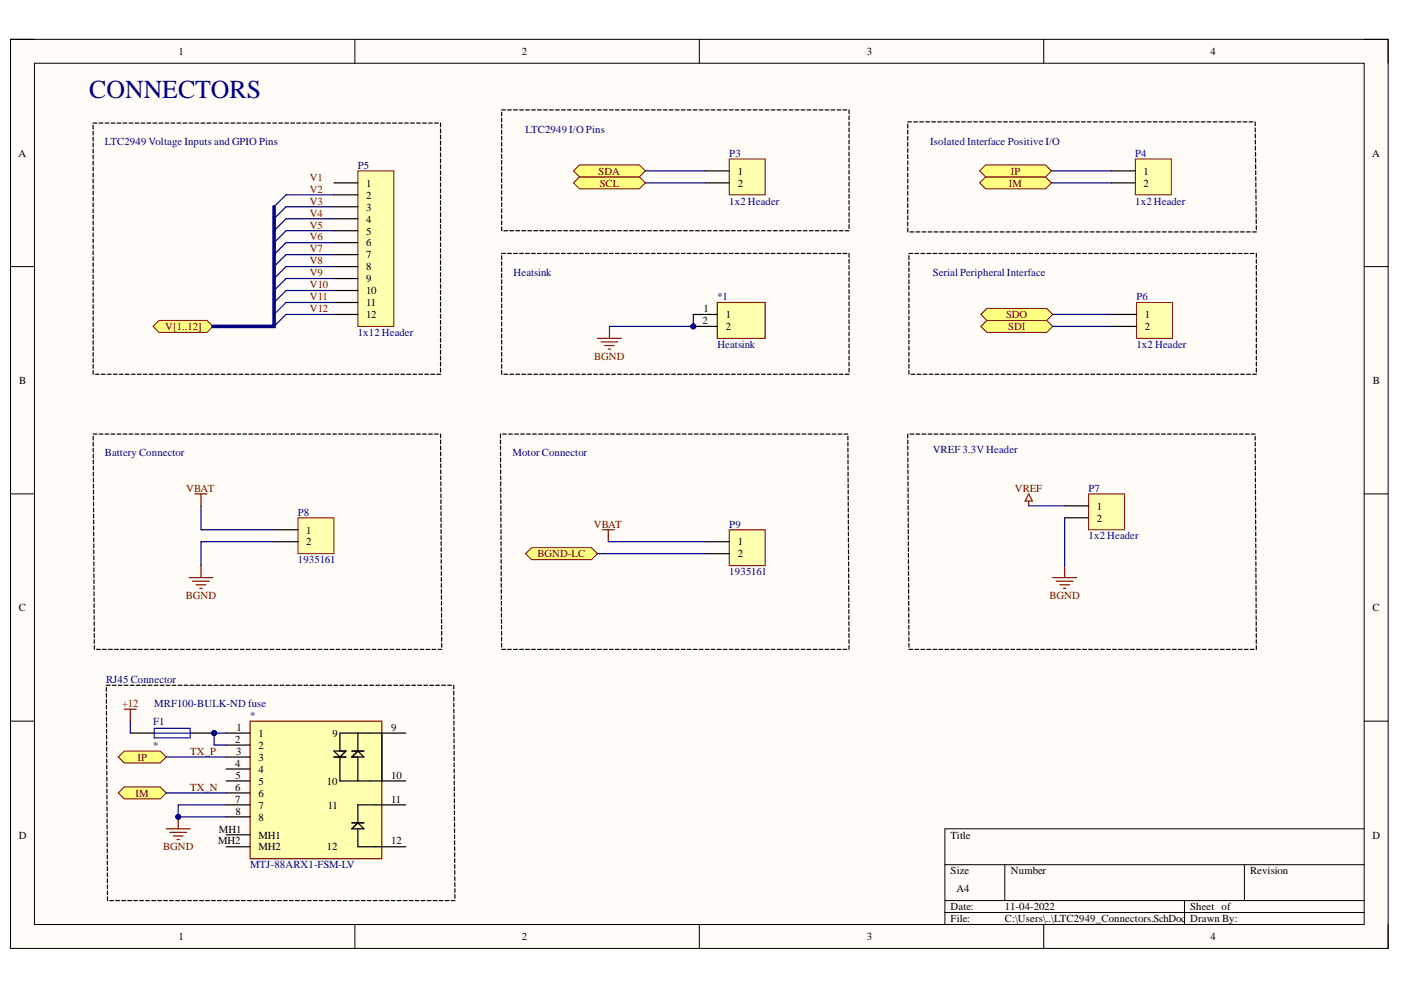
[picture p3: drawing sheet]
<svg xmlns="http://www.w3.org/2000/svg" width="297mm" height="210mm" viewBox="0 0 297 210" stroke-linecap="round" stroke-linejoin="round" font-family="sans-serif">
<defs><g id="words">
<text font-size="5.5" fill="#000080" x="18.9" y="20.8">CONNECTORS</text>
<g font-size="2.3">
<text x="37.9" y="11.6">1</text>
<text x="110.7" y="11.6">2</text>
<text x="183.8" y="11.6">3</text>
<text x="256.7" y="11.6">4</text>
<text x="3.9" y="33.3">A</text>
<text x="290.9" y="33.3">A</text>
<text x="77.6" y="39.6">1</text>
<text x="156.4" y="37.1">1</text>
<text x="156.4" y="39.6">2</text>
<text x="242.5" y="37.1">1</text>
<text x="242.5" y="39.6">2</text>
<text x="77.6" y="42.1">2</text>
<text x="77.6" y="44.7">3</text>
<text x="77.6" y="47.2">4</text>
<text x="77.6" y="49.7">5</text>
<text x="77.6" y="52.3">6</text>
<text x="77.6" y="54.8">7</text>
<text x="77.6" y="57.3">8</text>
<text x="77.6" y="59.9">9</text>
<text x="77.6" y="62.4">10</text>
<text x="77.6" y="64.9">11</text>
<text x="77.6" y="67.4">12</text>
<text x="149" y="68.7">2</text>
<text x="149.1" y="66.2">1</text>
<text x="153.9" y="67.4">1</text>
<text x="153.9" y="70">2</text>
<text x="242.7" y="67.4">1</text>
<text x="242.7" y="70">2</text>
<text x="4.1" y="81.4">B</text>
<text x="291.1" y="81.4">B</text>
<text x="64.9" y="113.1">1</text>
<text x="232.6" y="108.1">1</text>
<text x="232.6" y="110.6">2</text>
<text x="64.9" y="115.7">2</text>
<text x="156.4" y="115.7">1</text>
<text x="156.4" y="118.2">2</text>
<text x="4" y="129.6">C</text>
<text x="291" y="129.6">C</text>
<text x="50.1" y="155">1</text>
<text x="82.9" y="155">9</text>
<text x="49.9" y="157.5">2</text>
<text x="50" y="160.1">3</text>
<text x="54.8" y="156.3">1</text>
<text x="54.8" y="158.8">2</text>
<text x="54.8" y="161.3">3</text>
<text x="70.5" y="156.3">9</text>
<text x="49.9" y="162.6">4</text>
<text x="49.9" y="167.7">6</text>
<text x="50" y="165.1">5</text>
<text x="54.8" y="163.9">4</text>
<text x="54.8" y="166.4">5</text>
<text x="69.3" y="166.4">10</text>
<text x="82.9" y="165.1">10</text>
<text x="49.9" y="170.2">7</text>
<text x="50" y="172.7">8</text>
<text x="54.8" y="168.9">6</text>
<text x="54.8" y="171.5">7</text>
<text x="54.8" y="174">8</text>
<text x="69.5" y="171.5">11</text>
<text x="82.9" y="170.2">11</text>
<text x="4" y="177.8">D</text>
<text x="46.2" y="179.1">MH2</text>
<text x="46.4" y="176.5">MH1</text>
<text x="54.8" y="177.8">MH1</text>
<text x="82.9" y="179.1">12</text>
<text x="201.5" y="177.8">Title</text>
<text x="291" y="177.8">D</text>
<text x="54.8" y="180.3">MH2</text>
<text x="69.3" y="180.3">12</text>
<text x="201.5" y="185.4">Size</text>
<text x="214.3" y="185.4">Number</text>
<text x="265" y="185.4">Revision</text>
<text x="202.8" y="189.2">A4</text>
<text x="201.5" y="193">Date:</text>
<text x="201.5" y="195.5">File:</text>
<text x="213" y="193">11-04-2022</text>
<text x="213" y="195.5">C:\Users\..\LTC2949_Connectors.SchDoc</text>
<text x="252.4" y="193">Sheet of</text>
<text x="252.4" y="195.5">Drawn By:</text>
<text x="37.9" y="199.3">1</text>
<text x="110.7" y="199.3">2</text>
<text x="183.8" y="199.3">3</text>
<text x="256.7" y="199.3">4</text>
</g>
<g font-size="2.3" fill="#000080">
<text x="111.4" y="28.1">LTC2949 I/O Pins</text>
<text x="22.2" y="30.7">LTC2949 Voltage Inputs and GPIO Pins</text>
<text x="75.8" y="35.8">P5</text>
<text x="154.6" y="33.3">P3</text>
<text x="197.2" y="30.7">Isolated Interface Positive I/O</text>
<text x="240.7" y="33.3">P4</text>
<text x="154.6" y="43.4">1x2 Header</text>
<text x="240.7" y="43.4">1x2 Header</text>
<text x="108.9" y="58.6">Heatsink</text>
<text x="197.7" y="58.6">Serial Peripheral Interface</text>
<text x="152.1" y="63.6">*1</text>
<text x="240.9" y="63.6">P6</text>
<text x="75.8" y="71.2">1x12 Header</text>
<text x="152.1" y="73.8">Heatsink</text>
<text x="240.9" y="73.8">1x2 Header</text>
<text x="22.2" y="96.7">Battery Connector</text>
<text x="108.6" y="96.7">Motor Connector</text>
<text x="197.7" y="96.2">VREF 3.3V Header</text>
<text x="230.8" y="104.3">P7</text>
<text x="63.2" y="109.3">P8</text>
<text x="154.6" y="111.9">P9</text>
<text x="63.2" y="119.5">1935161</text>
<text x="230.8" y="114.4">1x2 Header</text>
<text x="154.6" y="122">1935161</text>
<text x="22.5" y="144.8">RJ45 Connector</text>
<text x="32.7" y="149.9">MRF100-BULK-ND fuse</text>
<text x="32.5" y="153.7">F1</text>
<text x="53" y="152.5">*</text>
<text x="32.5" y="158.8">*</text>
<text x="53" y="184.1">MTJ-88ARX1-FSM-LV</text>
</g>
<g font-size="2.3" fill="#800000">
<text x="65.7" y="38.3">V1</text>
<text x="65.7" y="40.9">V2</text>
<text x="126.9" y="37.1">SDA</text>
<text x="127.2" y="39.6">SCL</text>
<text x="213.9" y="39.6">IM</text>
<text x="214.3" y="37.1">IP</text>
<text x="65.7" y="43.4">V3</text>
<text x="65.7" y="45.9">V4</text>
<text x="65.7" y="48.5">V5</text>
<text x="65.7" y="51">V6</text>
<text x="65.7" y="53.5">V7</text>
<text x="65.7" y="56.1">V8</text>
<text x="65.7" y="58.6">V9</text>
<text x="65.7" y="61.1">V10</text>
<text x="65.7" y="63.6">V11</text>
<text x="35" y="70">V[1..12]</text>
<text x="65.7" y="66.2">V12</text>
<text x="213.3" y="67.4">SDO</text>
<text x="213.7" y="70">SDI</text>
<text x="126" y="76.3">BGND</text>
<text x="39.5" y="104.3">VBAT</text>
<text x="215.2" y="104.3">VREF</text>
<text x="125.9" y="111.9">VBAT</text>
<text x="114" y="118.2">BGND-LC</text>
<text x="39.4" y="127">BGND</text>
<text x="222.5" y="127">BGND</text>
<text x="25.9" y="149.9">+12</text>
<text x="29.2" y="161.3">IP</text>
<text x="40.3" y="160.1">TX_P</text>
<text x="40.3" y="167.7">TX_N</text>
<text x="28.7" y="168.9">IM</text>
<text x="34.6" y="180.3">BGND</text>
</g>
</g></defs>
<path d="M2.2 8.3h292.1v192.8h-292.1z" fill-rule="evenodd" fill="#fffcf8"/>
<path d="M2.2 8.3h292.1v192.8h-292.1z" fill="none" stroke="#000" stroke-width=".21"/>
<path d="M7.3 13.4h281.9v182.6h-281.9z" fill-rule="evenodd" fill="#fffcf8"/>
<g fill="none" stroke="#000" stroke-width=".21">
<path d="M2.2 8.3h5.1M7.3 13.4h281.9v182.6h-281.9zM75.2 8.3v5.1M148.3 8.3v5.1M221.3 8.3v5.1M289.2 8.3h5.1v5.1M2.2 56.5h5.1M289.2 56.5h5.1M2.2 104.7h5.1M289.2 104.7h5.1M2.2 152.9h5.1M289.2 152.9h5.1"/>
<path d="M289.2 175.7h-88.9v20.3M75.2 196v5.1M148.3 196v5.1M200.3 183.3h88.9M200.3 190.9h88.9M200.3 193.5h88.9M213 183.3v7.6M221.3 196v5.1M251.1 190.9v5.1M263.8 183.3v7.6M294.3 196v5.1"/>
</g>
<g fill="none" stroke="#000" stroke-width=".25">
<path d="M19.7 26.1h.8M19.7 26.6v.8M19.7 27.8v.8M19.7 29.1v.8M19.7 30.4v.8M19.7 31.6v.8M19.7 32.9v.8M19.7 34.2v.8M19.7 35.4v.8M19.7 36.7v.8M19.7 38v.8M19.7 39.2v.8"/>
<path d="M21 26.1h.8M22.3 26.1h.8M23.6 26.1h.8M24.8 26.1h.8M26.1 26.1h.8M27.4 26.1h.8M28.6 26.1h.8M29.9 26.1h.8M31.2 26.1h.8M32.4 26.1h.8M33.7 26.1h.8M35 26.1h.8"/>
<path d="M36.3 26.1h.8M37.5 26.1h.8M38.8 26.1h.8M40.1 26.1h.8M41.3 26.1h.8M42.6 26.1h.8M43.9 26.1h.8M45.1 26.1h.8M46.4 26.1h.8M47.7 26.1h.8M49 26.1h.7M50.2 26.1h.8"/>
<path d="M51.5 26.1h.8M52.8 26.1h.8M54 26.1h.8M55.3 26.1h.8M56.6 26.1h.8M57.8 26.1h.8M59.1 26.1h.8M60.4 26.1h.8M61.7 26.1h.8M62.9 26.1h.8M64.2 26.1h.8M65.5 26.1h.8"/>
<path d="M66.7 26.1h.8M68 26.1h.8M69.3 26.1h.8M70.5 26.1h.8M71.8 26.1h.8M73.1 26.1h.8M74.4 26.1h.7M75.6 26.1h.8M76.9 26.1h.8M78.2 26.1h.8M79.4 26.1h.8M80.7 26.1h.8"/>
<path d="M82 26.1h.8M83.2 26.1h.8M84.5 26.1h.8M85.8 26.1h.8M87.1 26.1h.8M88.3 26.1h.8M89.6 26.1h.8M90.9 26.1h.8M92.1 26.1h.8M93.4 26.1v.8M93.4 27.4v.8M93.4 28.6v.8"/>
<path d="M93.4 29.9v.8M93.4 31.2v.8M93.4 32.4v.8M93.4 33.7v.8M93.4 35v.8M93.4 36.2v.8M93.4 37.5v.8M93.4 38.8v.8M19.7 40.5v.8M19.7 41.8v.8M19.7 43.1v.7M19.7 44.3v.8"/>
<path d="M19.7 45.6v.8M19.7 46.9v.7M19.7 48.1v.8M19.7 49.4v.8M19.7 50.7v.8M19.7 51.9v.8M19.7 53.2v.8M19.7 54.5v.8M19.7 55.7v.8M19.7 57v.8M19.7 58.3v.8M19.7 59.5v.8"/>
<path d="M93.4 40v.8M93.4 41.3v.8M93.4 42.6v.8M93.4 43.8v.8M93.4 45.1v.8M93.4 46.4v.8M93.4 47.6v.8M93.4 48.9v.8M93.4 50.2v.8M93.4 51.5v.7M93.4 52.7v.8M93.4 54v.8"/>
<path d="M93.4 55.3v.8M93.4 56.5v.8M93.4 57.8v.8M93.4 59.1v.8M19.7 60.8v.8M19.7 62.1v.8M19.7 63.3v.8M19.7 64.6v.8M19.7 65.9v.8M19.7 67.1v.8M19.7 68.4v.8M19.7 69.7v.8"/>
<path d="M19.7 71v.7M19.7 72.2v.8M19.7 73.5v.8M19.7 74.8v.7M19.7 76v.8M19.7 77.3v.8M19.7 78.6v.8M20.2 79.4h.8M21.5 79.4h.8M22.8 79.4h.8M24 79.4h.8M25.3 79.4h.8"/>
<path d="M26.6 79.4h.8M27.8 79.4h.8M29.1 79.4h.8M30.4 79.4h.8M31.7 79.4h.7M32.9 79.4h.8M34.2 79.4h.8M35.5 79.4h.8M36.7 79.4h.8M38 79.4h.8M39.3 79.4h.8M40.5 79.4h.8"/>
<path d="M41.8 79.4h.8M43.1 79.4h.8M44.4 79.4h.7M45.6 79.4h.8M46.9 79.4h.8M48.2 79.4h.8M49.4 79.4h.8M50.7 79.4h.8M52 79.4h.8M53.2 79.4h.8M54.5 79.4h.8M55.8 79.4h.8"/>
<path d="M57.1 79.4h.7M58.3 79.4h.8M59.6 79.4h.8M60.9 79.4h.8M62.1 79.4h.8M63.4 79.4h.8M64.7 79.4h.8M65.9 79.4h.8M67.2 79.4h.8M68.5 79.4h.8M69.8 79.4h.7M71 79.4h.8"/>
<path d="M72.3 79.4h.8M73.6 79.4h.8M74.8 79.4h.8M76.1 79.4h.8M77.4 79.4h.8M78.6 79.4h.8M79.9 79.4h.8M81.2 79.4h.8M82.4 79.4h.8M83.7 79.4h.8M85 79.4h.8M86.3 79.4h.8"/>
<path d="M87.5 79.4h.8M88.8 79.4h.8M90.1 79.4h.8M91.3 79.4h.8M92.6 79.4h.8M93.4 60.3v.8M93.4 61.6v.8M93.4 62.9v.8M93.4 64.1v.8M93.4 65.4v.8M93.4 66.7v.8M93.4 67.9v.8"/>
<path d="M93.4 69.2v.8M93.4 70.5v.8M93.4 71.7v.8M93.4 73v.8M93.4 74.3v.8M93.4 75.5v.8M93.4 76.8v.8M93.4 78.1v.8"/>
</g>
<path d="M32.4 69.2l1.3-1.3h10.2l1.2 1.3-1.2 1.3h-10.2z" fill-rule="evenodd" fill="#ffff80"/>
<path d="M32.4 69.2l1.3-1.3h10.2l1.2 1.3-1.2 1.3h-10.2z" fill="none" stroke="#800000" stroke-width=".21"/>
<g fill="none" stroke="#000" stroke-width=".25">
<path d="M19.7 92h.8M19.8 92.5v.8M19.8 93.8v.8M19.8 95v.8M19.8 96.3v.8M19.8 97.6v.8M19.8 98.8v.8M21 92h.8M22.3 92h.8M23.6 92h.8M24.8 92h.8M26.1 92h.8"/>
<path d="M27.4 92h.8M28.6 92h.8M29.9 92h.8M31.2 92h.8M32.4 92h.8M33.7 92h.8M35 92h.8M36.3 92h.8M37.5 92h.8M38.8 92h.8M40.1 92h.8M41.3 92h.8"/>
<path d="M42.6 92h.8M43.9 92h.8M45.1 92h.8M46.4 92h.8M47.7 92h.8M49 92h.7M50.2 92h.8M51.5 92h.8M52.8 92h.8M54 92h.8M55.3 92h.8M56.6 92h.8"/>
<path d="M57.8 92h.8M59.1 92h.8M60.4 92h.8M61.7 92h.8M62.9 92h.8M64.2 92h.8M65.5 92h.8M66.7 92h.8M68 92h.8M69.3 92h.8M70.5 92h.8M71.8 92h.8"/>
<path d="M73.1 92h.8M74.4 92h.7M75.6 92h.8M76.9 92h.8M78.2 92h.8M79.4 92h.8M80.7 92h.8M82 92h.8M83.2 92h.8M84.5 92h.8M85.8 92h.8M87.1 92h.8"/>
<path d="M88.3 92h.8M89.6 92h.8M90.9 92h.8M92.1 92h.8M93.4 92v.8M93.4 93.3v.8M93.4 94.6v.8M93.4 95.8v.8M93.4 97.1v.8M93.4 98.4v.8M93.4 99.6l.1 .8M106.1 92v.8"/>
<path d="M106.1 93.3v.8M106.1 94.6v.8M106.1 95.8v.8M106.1 97.1v.8M106.1 98.4v.8M106.1 99.6v.8M106.6 92h.8M107.8 92h.8M109.1 92h.8M110.4 92h.8M111.7 92h.8M112.9 92h.8"/>
<path d="M114.2 92h.8M115.5 92h.8M116.7 92h.8M118 92h.8M119.3 92h.8M120.5 92h.8M121.8 92h.8M123.1 92h.8M124.4 92h.8M125.6 92h.8M126.9 92h.8M128.2 92h.8"/>
<path d="M129.4 92h.8M130.7 92h.8M132 92h.8M133.2 92h.8M134.5 92h.8M135.8 92h.8M137.1 92h.8M138.3 92h.8M139.6 92h.8M140.9 92h.8M142.1 92h.8M143.4 92h.8"/>
<path d="M144.7 92h.8M145.9 92h.8M147.2 92h.8M148.5 92h.8M149.8 92h.7M151 92h.8M152.3 92h.8M153.6 92h.8M154.8 92h.8M156.1 92h.8M157.4 92h.8M158.6 92h.8"/>
<path d="M159.9 92h.8M161.2 92h.8M162.5 92h.8M163.7 92h.8M165 92h.8M166.3 92h.8M167.5 92h.8M168.8 92h.8M170.1 92h.8M171.3 92h.8M172.6 92h.8M173.9 92h.8"/>
<path d="M175.2 92h.8M176.4 92h.8M177.7 92h.8M179 92h.8M179.8 92.5v.8M179.8 93.8v.8M179.8 95v.8M179.8 97.6v.8M179.8 96.3v.8M179.8 98.9v.7M19.8 100.1v.8M19.8 101.4v.8"/>
<path d="M19.8 102.7v.7M19.8 103.9v.8M19.8 105.2v.8M19.8 106.5v.7M19.8 107.7v.8M19.8 109v.8M19.9 110.3v.8M19.9 111.5v.8M19.9 112.8v.8M19.9 114.1v.8M19.9 115.3v.8M19.9 116.6v.8"/>
<path d="M19.9 117.9v.8M19.9 119.1v.8M93.5 100.9v.8M93.5 102.2v.8M93.5 103.4v.8M93.5 104.7v.8M93.5 106v.8M93.5 107.2v.8M93.5 108.5v.8M93.5 109.8v.8M93.5 111.1v.7M93.5 112.3v.8"/>
<path d="M93.5 113.6v.8M93.5 114.9v.8M93.5 116.1v.8M93.5 117.4l.1 .8M93.6 118.7v.8M93.6 119.9v.8M106.2 100.9v.8M106.2 102.2v.8M106.2 103.4v.8M106.2 104.7v.8M106.2 106v.8M106.2 107.2v.8"/>
<path d="M106.2 108.5v.8M106.2 109.8v.8M106.2 111.1v.7M106.2 112.3v.8M106.2 113.6v.8M106.2 114.9v.8M106.2 116.1v.8M106.2 117.4v.8M106.3 118.7v.8M106.3 119.9v.8M179.8 101.4v.8M179.8 100.1v.8"/>
<path d="M179.8 102.7v.7M179.8 103.9v.8M179.8 105.2v.8M179.8 106.5v.8M179.9 109v.8M179.9 107.7v.8M179.9 110.3v.8M179.9 111.5v.8M179.9 112.8v.8M179.9 114.1v.8M179.9 115.3v.8M179.9 116.6v.8"/>
<path d="M179.9 117.9v.8M179.9 119.1v.8M19.9 120.4v.8M19.9 121.7v.8M19.9 122.9v.8M19.9 124.2v.8M19.9 125.5v.8M19.9 126.7v.8M19.9 128l.1 .8M20 129.3v.8M20 130.6v.7M20 131.8v.8"/>
<path d="M20 133.1v.8M20 134.4v.7M20 135.6v.8M20 136.9v.8M20.5 137.7h.8M21.7 137.7h.8M23 137.7h.8M24.3 137.7h.8M25.6 137.7h.8M26.8 137.7h.8M28.1 137.7h.8M29.4 137.7h.8"/>
<path d="M30.6 137.7h.8M31.9 137.7h.8M33.2 137.7h.8M34.4 137.7h.8M35.7 137.7h.8M37 137.7h.8M38.3 137.7h.8M39.5 137.7h.8M40.8 137.7h.8M42.1 137.7h.8M43.3 137.7h.8M44.6 137.7h.8"/>
<path d="M45.9 137.7h.8M47.1 137.7h.8M48.4 137.7h.8M49.7 137.7h.8M51 137.7h.8M52.2 137.7h.8M53.5 137.7h.8M54.8 137.7h.8M56 137.7h.8M57.3 137.7h.8M58.6 137.7h.8M59.8 137.7h.8"/>
<path d="M61.1 137.7h.8M62.4 137.7h.8M63.7 137.7h.7M64.9 137.7h.8M66.2 137.7h.8M67.5 137.7h.8M68.7 137.7h.8M70 137.7h.8M71.3 137.7h.8M72.5 137.7h.8M73.8 137.7h.8M75.1 137.7h.8"/>
<path d="M76.4 137.7h.8M77.6 137.7h.8M78.9 137.7h.8M80.2 137.7h.8M81.4 137.7h.8M82.7 137.7h.8M84 137.7h.8M85.2 137.7h.8M86.5 137.7h.8M87.8 137.7h.8M89.1 137.7h.7M90.3 137.7h.8"/>
<path d="M91.6 137.7h.8M92.9 137.7h.8M93.6 121.2v.8M93.6 122.5v.8M93.6 123.7v.8M93.6 125v.8M93.6 126.3v.8M93.6 127.5v.8M93.6 128.8v.8M93.6 130.1v.8M93.6 131.3v.8M93.6 132.6v.8"/>
<path d="M93.6 133.9v.8M93.6 135.1v.8M93.7 136.4v.8M106.3 121.2v.8M106.3 122.5v.8M106.3 123.7v.8M106.3 125v.8M106.3 126.3v.8M106.3 127.5v.8M106.3 128.8v.8M106.3 130.1v.8M106.3 131.3v.8"/>
<path d="M106.3 132.6v.8M106.3 133.9v.8M106.3 135.1v.8M106.3 136.4l.1 .8M106.4 137.7h.8M107.6 137.7h.8M108.9 137.7h.8M110.2 137.7h.8M111.4 137.7h.8M112.7 137.7h.8M114 137.7h.8M115.2 137.7h.8"/>
<path d="M116.5 137.7h.8M117.8 137.7h.8M119.1 137.7h.7M120.3 137.7h.8M121.6 137.7h.8M122.9 137.7h.8M124.1 137.7h.8M125.4 137.7h.8M126.7 137.7h.8M127.9 137.7h.8M129.2 137.7h.8M130.5 137.7h.8"/>
<path d="M131.8 137.7h.8M133 137.7h.8M134.3 137.7h.8M135.6 137.7h.8M136.8 137.7h.8M138.1 137.7h.8M139.4 137.7h.8M140.6 137.7h.8M141.9 137.7h.8M143.2 137.7h.8M144.5 137.7h.7M145.7 137.7h.8"/>
<path d="M147 137.7h.8M148.3 137.7h.8M149.5 137.7h.8M150.8 137.7h.8M152.1 137.7h.8M153.3 137.7h.8M154.6 137.7h.8M155.9 137.7h.8M157.2 137.7h.7M158.4 137.7h.8M159.7 137.7h.8M161 137.7h.8"/>
<path d="M162.2 137.7h.8M163.5 137.7h.8M164.8 137.7h.8M166 137.7h.8M167.3 137.7h.8M168.6 137.7h.8M169.9 137.7h.7M171.1 137.7h.8M172.4 137.7h.8M173.7 137.7h.8M174.9 137.7h.8M176.2 137.7h.8"/>
<path d="M177.5 137.7h.8M178.7 137.7h.8M179.9 120.4v.8M179.9 121.7v.8M179.9 122.9v.8M179.9 124.2v.8M179.9 125.5v.8M180 126.8v.7M180 128v.8M180 129.3v.8M180 130.6v.7M180 131.8v.8"/>
<path d="M180 133.1v.8M180 134.4v.8M180 135.6v.8M180 136.9v.8"/>
</g>
<path d="M41.3 104.7h2.6M42.6 104.7v2.5M42.6 119.9v2.6M127.7 112.3h2.5M129 112.3v2.6M40.1 122.5h5M40.8 123.2h3.6M41.6 124h2M42.4 124.7h.5" fill="none" stroke="#800000" stroke-width=".25"/>
<path d="M111.4 117.4l1.3-1.3h12.7l1.3 1.3-1.3 1.3h-12.7z" fill-rule="evenodd" fill="#ffff80"/>
<path d="M111.4 117.4l1.3-1.3h12.7l1.3 1.3-1.3 1.3h-12.7z" fill="none" stroke="#800000" stroke-width=".21"/>
<g fill="none" stroke="#000" stroke-width=".25">
<path d="M192.5 25.8h.8M192.5 26.3v.8M192.5 27.6v.8M192.5 28.9v.8M192.5 30.2v.8M192.5 31.5v.8M192.5 32.8v.8M192.5 34.1v.8M192.5 35.4v.8M192.5 36.7v.8M192.5 38v.8M192.5 39.3v.8"/>
<path d="M193.7 25.8h.8M195 25.8h.8M196.3 25.8h.8M197.5 25.8h.8M198.8 25.8h.8M200.1 25.8h.8M201.3 25.8h.8M202.6 25.8h.8M203.9 25.8h.8M205.2 25.8h.8M206.4 25.8h.8M207.7 25.8h.8"/>
<path d="M209 25.8h.8M210.2 25.8h.8M211.5 25.8h.8M212.8 25.8h.8M214.1 25.8h.7M215.3 25.8h.8M216.6 25.8h.8M217.9 25.8h.8M219.1 25.8h.8M220.4 25.8h.8M221.7 25.8h.8M222.9 25.8h.8"/>
<path d="M224.2 25.8h.8M225.5 25.8h.8M226.8 25.8h.7M228 25.8h.8M229.3 25.8h.8M230.6 25.8h.8M231.8 25.8h.8M233.1 25.8h.8M234.4 25.8h.8M235.6 25.8h.8M236.9 25.8h.8M238.2 25.8h.8"/>
<path d="M239.4 25.8h.8M240.7 25.8h.8M242 25.8h.8M243.3 25.8h.8M244.5 25.8h.8M245.8 25.8h.8M247.1 25.8h.8M248.3 25.8h.8M249.6 25.8h.8M250.9 25.8h.8M252.1 25.8h.8M253.4 25.8h.8"/>
<path d="M254.7 25.8h.8M256 25.8h.8M257.2 25.8h.8M258.5 25.8h.8M259.8 25.8h.8M261 25.8h.8M262.3 25.8h.8M263.6 25.8h.8M264.9 25.8h.7M266.1 25.8v.9M266.1 27.1v.9M266.1 28.4v.8"/>
<path d="M266.2 29.7v.8M266.2 31v.8M266.2 32.3v.8M266.2 33.6v.8M266.2 34.9v.8M266.2 36.2v.8M266.2 37.5l.1 .8M266.3 38.8v.8M192.5 40.6v.8M192.5 41.9v.8M192.5 43.2v.8M192.5 44.5v.8"/>
<path d="M192.5 45.8v.8M192.5 47.1v.8M192.5 48.4v.8M192.9 49.2h.8M194.2 49.2h.8M195.5 49.2h.8M196.8 49.2h.8M198 49.2h.8M199.3 49.2h.8M200.6 49.2h.8M201.9 49.2h.8M203.1 49.2h.8"/>
<path d="M204.4 49.2h.8M205.7 49.2h.8M207 49.2h.8M208.2 49.2h.8M209.5 49.2h.8M210.8 49.2h.8M212.1 49.2h.7M213.3 49.2h.8M214.6 49.2h.8M215.9 49.2h.8M217.1 49.2h.9M218.4 49.2h.8"/>
<path d="M219.7 49.2h.8M221 49.2h.8M222.3 49.2h.7M223.5 49.2h.8M224.8 49.2h.8M226.1 49.2h.8M227.3 49.2h.8M228.6 49.2h.8M229.9 49.2h.8M231.2 49.2h.8M232.4 49.2h.8M233.7 49.2h.8"/>
<path d="M235 49.2h.8M236.3 49.2h.8M237.5 49.2h.8M238.8 49.2h.8M240.1 49.2h.8M241.4 49.2h.8M242.6 49.2h.8M243.9 49.2h.8M245.2 49.2h.8M246.5 49.2h.8M247.7 49.2h.8M249 49.2h.8"/>
<path d="M250.3 49.2h.8M251.6 49.2h.7M252.8 49.2h.8M254.1 49.2h.8M255.4 49.2h.8M256.6 49.2h.9M257.9 49.2h.8M259.2 49.2h.8M260.5 49.2h.8M261.8 49.2h.7M263 49.2h.8M264.3 49.2h.8"/>
<path d="M265.6 49.2h.8M266.3 40.1v.8M266.3 41.4v.8M266.3 42.7v.8M266.3 44v.8M266.3 45.3v.8M266.3 46.6l.1 .8M266.4 47.9v.8"/>
</g>
<path d="M240.7 33.7h7.6v7.6h-7.6z" fill-rule="evenodd" fill="#ffffb0"/>
<path d="M240.7 33.7h7.6v7.6h-7.6z" fill="none" stroke="#800000" stroke-width=".21"/>
<path d="M235.6 36.2h5.1M235.6 38.8h5.1" fill="none" stroke="#000" stroke-width=".25"/>
<path d="M207.7 38.8l1.3-1.3h12.7l1.2 1.3-1.2 1.2h-12.7z" fill-rule="evenodd" fill="#ffff80"/>
<path d="M207.7 38.8l1.3-1.3h12.7l1.2 1.3-1.2 1.2h-12.7z" fill="none" stroke="#800000" stroke-width=".21"/>
<path d="M207.7 36.2l1.3-1.2h12.7l1.2 1.2-1.2 1.3h-12.7z" fill-rule="evenodd" fill="#ffff80"/>
<path d="M207.7 36.2l1.3-1.2h12.7l1.2 1.2-1.2 1.3h-12.7z" fill="none" stroke="#800000" stroke-width=".21"/>
<path d="M63.2 109.8h7.6v7.6h-7.6z" fill-rule="evenodd" fill="#ffffb0"/>
<path d="M63.2 109.8h7.6v7.6h-7.6z" fill="none" stroke="#800000" stroke-width=".21"/>
<path d="M58.1 112.3h5.1M58.1 114.9h5.1" fill="none" stroke="#000" stroke-width=".25"/>
<path d="M154.6 112.3h7.6v7.6h-7.6z" fill-rule="evenodd" fill="#ffffb0"/>
<path d="M154.6 112.3h7.6v7.6h-7.6z" fill="none" stroke="#800000" stroke-width=".21"/>
<g fill="none" stroke="#000" stroke-width=".25">
<path d="M192.7 53.7h.8M192.7 54.2v.8M192.7 55.5v.8M192.7 56.8v.8M192.7 58.1v.8M192.7 59.3v.8M194 53.7h.8M195.3 53.7h.8M196.5 53.7h.8M197.8 53.7h.8M199.1 53.7h.8M200.3 53.7h.8"/>
<path d="M201.6 53.7h.8M202.9 53.7h.8M204.1 53.7h.8M205.4 53.7h.8M206.7 53.7h.8M208 53.7h.7M209.2 53.7h.8M210.5 53.7h.8M211.8 53.7h.8M213 53.7h.8M214.3 53.7h.8M215.6 53.7h.8"/>
<path d="M216.8 53.7h.8M218.1 53.7h.8M219.4 53.7h.8M220.7 53.7h.7M221.9 53.7h.8M223.2 53.7h.8M224.5 53.7h.8M225.7 53.7h.8M227 53.7h.8M228.3 53.7h.8M229.5 53.7h.8M230.8 53.7h.8"/>
<path d="M232.1 53.7h.8M233.4 53.7h.8M234.6 53.7h.8M235.9 53.7h.8M237.2 53.7h.8M238.4 53.7h.8M239.7 53.7h.8M241 53.7h.8M242.2 53.7h.8M243.5 53.7h.8M244.8 53.7h.8M246 53.7h.8"/>
<path d="M247.3 53.7h.8M248.6 53.7h.8M249.9 53.7h.8M251.1 53.7h.8M252.4 53.7h.8M253.7 53.7h.8M254.9 53.7h.8M256.2 53.7h.8M257.5 53.7h.8M258.8 53.7h.7M260 53.7h.8M261.3 53.7h.8"/>
<path d="M262.6 53.7h.8M263.8 53.7h.8M265.1 53.7h.8M266.4 53.7v.8M266.4 55v.8M266.4 56.3v.8M266.4 57.6v.8M266.4 58.9v.8M192.7 60.6v.8M192.7 61.9v.8M192.7 63.2v.8M192.7 64.5v.8"/>
<path d="M192.7 65.7v.8M192.7 67v.8M192.7 68.3v.8M192.7 69.6v.8M192.7 70.9v.8M192.7 72.1v.8M192.7 73.4v.8M192.7 74.7v.8M192.7 76v.8M192.7 77.3v.8M192.7 78.5v.9M193.2 79.4h.8"/>
<path d="M194.5 79.4h.8M195.7 79.4h.8M197 79.4h.8M198.3 79.4h.8M199.5 79.4h.8M200.8 79.4h.8M202.1 79.4h.8M203.3 79.4h.8M204.6 79.4h.8M205.9 79.4h.8M207.2 79.4h.8M208.4 79.4h.8"/>
<path d="M209.7 79.4h.8M211 79.4h.8M212.2 79.4h.8M213.5 79.4h.8M214.8 79.4h.8M216 79.4h.8M217.3 79.4h.8M218.6 79.4h.8M219.9 79.4h.8M221.1 79.4h.8M222.4 79.4h.8M223.7 79.4h.8"/>
<path d="M224.9 79.4h.8M226.2 79.4h.8M227.5 79.4h.8M228.8 79.4h.7M230 79.4h.8M231.3 79.4h.8M232.6 79.4h.8M233.8 79.4h.8M235.1 79.4h.8M236.4 79.4h.8M237.6 79.4h.8M238.9 79.4h.8"/>
<path d="M240.2 79.4h.8M241.5 79.4h.7M242.7 79.4h.8M244 79.4h.8M245.3 79.4h.7M246.5 79.4h.8M247.8 79.4h.8M249.1 79.4h.8M250.3 79.4h.8M251.6 79.4h.8M252.9 79.4h.8M254.1 79.4h.8"/>
<path d="M255.4 79.4h.8M256.7 79.4h.8M258 79.4h.8M259.2 79.4h.8M260.5 79.4h.8M261.8 79.4h.8M263 79.4h.8M264.3 79.4h.8M265.6 79.4h.8M266.4 60.1v.8M266.4 61.4v.8M266.4 62.7v.8"/>
<path d="M266.4 64v.8M266.4 65.3v.8M266.4 66.5v.8M266.4 67.8v.8M266.4 69.1v.8M266.4 70.4v.8M266.4 71.7v.8M266.4 72.9v.8M266.4 74.2v.8M266.4 75.5v.8M266.4 76.8v.8M266.4 78.1v.8"/>
<path d="M149.5 114.9h5.1M149.5 117.4h5.1"/>
</g>
<path d="M241 64.1h7.6v7.6h-7.6z" fill-rule="evenodd" fill="#ffffb0"/>
<path d="M241 64.1h7.6v7.6h-7.6z" fill="none" stroke="#800000" stroke-width=".21"/>
<path d="M235.9 66.7h5.1M235.9 69.2h5.1" fill="none" stroke="#000" stroke-width=".25"/>
<path d="M208 69.2l1.2-1.3h12.7l1.3 1.3-1.3 1.3h-12.7z" fill-rule="evenodd" fill="#ffff80"/>
<path d="M208 69.2l1.2-1.3h12.7l1.3 1.3-1.3 1.3h-12.7z" fill="none" stroke="#800000" stroke-width=".21"/>
<path d="M208 66.7l1.2-1.3h12.7l1.3 1.3-1.3 1.2h-12.7z" fill-rule="evenodd" fill="#ffff80"/>
<path d="M208 66.7l1.2-1.3h12.7l1.3 1.3-1.3 1.2h-12.7z" fill="none" stroke="#800000" stroke-width=".21"/>
<path d="M230.8 104.7h7.6v7.6h-7.6z" fill-rule="evenodd" fill="#ffffb0"/>
<path d="M230.8 104.7h7.6v7.6h-7.6z" fill="none" stroke="#800000" stroke-width=".21"/>
<g fill="none" stroke="#000" stroke-width=".25">
<path d="M192.5 92v.8M192.5 93.3v.8M192.5 94.6v.8M192.5 95.8v.8M192.5 98.4v.8M192.5 97.1v.8M192.5 99.6v.8M192.9 92h.8M194.2 92h.8M195.5 92h.8M196.8 92h.7M198 92h.8"/>
<path d="M199.3 92h.8M200.6 92h.7M201.8 92h.8M203.1 92h.8M204.4 92h.8M205.6 92h.8M206.9 92h.8M208.2 92h.8M209.4 92h.8M210.7 92h.8M212 92h.8M213.3 92h.8"/>
<path d="M214.5 92h.8M215.8 92h.8M217.1 92h.8M218.3 92h.8M219.6 92h.8M220.9 92h.8M222.1 92h.8M223.4 92h.8M224.7 92h.8M226 92h.8M227.2 92h.8M228.5 92h.8"/>
<path d="M229.8 92h.8M231 92h.8M232.3 92h.8M233.6 92h.8M234.8 92h.8M236.1 92h.8M237.4 92h.8M238.7 92h.7M239.9 92h.8M241.2 92h.8M242.5 92h.8M243.7 92h.8"/>
<path d="M245 92h.8M246.3 92h.8M247.5 92h.8M248.8 92h.8M250.1 92h.8M251.4 92h.7M252.6 92h.8M253.9 92h.8M255.2 92h.8M256.4 92h.8M257.7 92h.8M259 92h.8"/>
<path d="M260.2 92h.8M261.5 92h.8M262.8 92h.8M264.1 92h.8M265.3 92h.8M266.1 92.5v.8M266.1 93.8v.8M266.1 95v.8M266.1 96.3v.8M266.1 98.9l.1 .7M266.1 97.6v.8M192.5 100.9v.8"/>
<path d="M192.5 102.2v.8M192.5 103.4v.8M192.5 104.7v.8M192.5 106v.8M192.5 107.3v.7M192.6 109.8v.8M192.6 108.5v.8M192.6 111.1v.8M192.6 112.3v.8M192.6 113.6v.8M192.6 114.9v.8M192.6 116.1v.8"/>
<path d="M192.6 117.4v.8M192.6 118.7v.8M192.6 119.9v.8M225.7 107.3h5.1M225.7 109.8h5.1M266.2 100.1v.8M266.2 101.4v.8M266.2 102.7v.7M266.2 103.9v.8M266.2 105.2v.8M266.2 106.5v.8M266.2 107.7v.8"/>
<path d="M266.2 110.3v.8M266.2 109v.8M266.2 111.5v.8M266.2 114.1v.8M266.2 112.8v.8M266.2 115.3l.1 .8M266.3 117.9v.8M266.3 116.6v.8M266.3 119.1v.8M192.6 121.2v.8M192.6 122.5v.8M192.6 123.7v.8"/>
<path d="M192.6 125l.1 .8M192.7 126.3v.8M192.7 127.5v.8M192.7 128.8v.8M192.7 130.1v.8M192.7 131.3v.8M192.7 132.6v.8M192.7 133.9v.8M192.7 135.2v.7M192.7 136.4v.8M192.7 137.7h.8M194 137.7h.8"/>
<path d="M195.3 137.7h.8M196.5 137.7h.8M197.8 137.7h.8M199.1 137.7h.8M200.3 137.7h.8M201.6 137.7h.8M202.9 137.7h.8M204.1 137.7h.8M205.4 137.7h.8M206.7 137.7h.8M208 137.7h.7M209.2 137.7h.8"/>
<path d="M210.5 137.7h.8M211.8 137.7h.8M213 137.7h.8M214.3 137.7h.8M215.6 137.7h.8M216.8 137.7h.8M218.1 137.7h.8M219.4 137.7h.8M220.7 137.7h.7M221.9 137.7h.8M223.2 137.7h.8M224.5 137.7h.8"/>
<path d="M225.7 137.7h.8M227 137.7h.8M228.3 137.7h.8M229.5 137.7h.8M230.8 137.7h.8M232.1 137.7h.8M233.4 137.7h.8M234.6 137.7h.8M235.9 137.7h.8M237.2 137.7h.8M238.4 137.7h.8M239.7 137.7h.8"/>
<path d="M241 137.7h.8M242.2 137.7h.8M243.5 137.7h.8M244.8 137.7h.8M246 137.7h.8M247.3 137.7h.8M248.6 137.7h.8M249.9 137.7h.8M251.1 137.7h.8M252.4 137.7h.8M253.7 137.7h.8M254.9 137.7h.8"/>
<path d="M256.2 137.7h.8M257.5 137.7h.8M258.8 137.7h.7M260 137.7h.8M261.3 137.7h.8M262.6 137.7h.8M263.8 137.7h.8M265.1 137.7h.8M266.3 120.4v.8M266.3 121.7v.8M266.3 122.9v.8M266.3 125.5v.8"/>
<path d="M266.3 124.2v.8M266.3 126.8v.7M266.3 129.3v.8M266.3 128v.8M266.3 130.6v.7M266.3 131.8v.8M266.3 133.1l.1 .8M266.4 134.4v.8M266.4 136.9v.8M266.4 135.6v.8"/>
</g>
<path d="M225.7 119.9v2.6M223.2 122.5h5.1M224 123.2h3.5M224.7 124h2.1M225.5 124.7h.5" fill="none" stroke="#800000" stroke-width=".25"/>
<path d="M75.9 36.2h7.6v33h-7.6z" fill-rule="evenodd" fill="#ffffb0"/>
<path d="M75.9 36.2h7.6v33h-7.6z" fill="none" stroke="#800000" stroke-width=".21"/>
<g fill="none" stroke="#000" stroke-width=".25">
<path d="M70.8 38.8h5.1M70.8 41.3h5.1M70.8 43.8h5.1M70.8 46.4h5.1M70.8 48.9h5.1M70.8 51.5h5.1M70.8 54h5.1M70.8 56.5h5.1M70.8 59.1h5.1M106.4 53.7h.8M106.4 54.2v.8M106.4 55.5v.8"/>
<path d="M106.4 56.8v.8M106.4 58.1v.8M106.4 59.3v.8M107.6 53.7h.8M108.9 53.7h.8M110.2 53.7h.8M111.4 53.7h.8M112.7 53.7h.8M114 53.7h.8M115.2 53.7h.8M116.5 53.7h.8M117.8 53.7h.8"/>
<path d="M119.1 53.7h.7M120.3 53.7h.8M121.6 53.7h.8M122.9 53.7h.8M124.1 53.7h.8M125.4 53.7h.8M126.7 53.7h.8M127.9 53.7h.8M129.2 53.7h.8M130.5 53.7h.8M131.8 53.7h.8M133 53.7h.8"/>
<path d="M134.3 53.7h.8M135.6 53.7h.8M136.8 53.7h.8M138.1 53.7h.8M139.4 53.7h.8M140.6 53.7h.8M141.9 53.7h.8M143.2 53.7h.8M144.5 53.7h.7M145.7 53.7h.8M147 53.7h.8M148.3 53.7h.8"/>
<path d="M149.5 53.7h.8M150.8 53.7h.8M152.1 53.7h.8M153.3 53.7h.8M154.6 53.7h.8M155.9 53.7h.8M157.2 53.7h.7M158.4 53.7h.8M159.7 53.7h.8M161 53.7h.8M162.2 53.7h.8M163.5 53.7h.8"/>
<path d="M164.8 53.7h.8M166 53.7h.8M167.3 53.7h.8M168.6 53.7h.8M169.9 53.7h.7M171.1 53.7h.8M172.4 53.7h.8M173.7 53.7h.8M174.9 53.7h.8M176.2 53.7h.8M177.5 53.7h.8M178.7 53.7h.8"/>
<path d="M180 53.7v.8M180 55v.8M180 56.3v.8M180 57.6v.8M180 58.9v.8M70.8 61.6h5.1M70.8 64.1h5.1M70.8 66.7h5.1M106.4 60.6v.8M106.4 61.9v.8M106.4 63.2v.8M106.4 64.5v.8"/>
<path d="M106.4 65.7v.8M106.4 67v.8M106.4 68.3v.8M106.4 69.6v.8M106.4 70.9v.8M106.4 72.1v.8M106.4 73.4v.8M106.4 74.7v.8M106.4 76v.8M106.4 77.3v.8M106.4 78.5v.9M106.8 79.4h.8"/>
<path d="M108.1 79.4h.8M109.4 79.4h.8M110.6 79.4h.8M111.9 79.4h.8M113.2 79.4h.8M114.5 79.4h.7M115.7 79.4h.8M117 79.4h.8M118.3 79.4h.8M119.5 79.4h.8M120.8 79.4h.8M122.1 79.4h.8"/>
<path d="M123.3 79.4h.8M124.6 79.4h.8M125.9 79.4h.8M127.2 79.4h.7M128.4 79.4h.8M129.7 79.4h.8M131 79.4h.8M132.2 79.4h.8M133.5 79.4h.8M134.8 79.4h.8M136 79.4h.8M137.3 79.4h.8"/>
<path d="M138.6 79.4h.8M139.9 79.4h.7M141.1 79.4h.8M142.4 79.4h.8M143.7 79.4h.8M144.9 79.4h.8M146.2 79.4h.8M147.5 79.4h.8M148.7 79.4h.8M150 79.4h.8M151.3 79.4h.8M152.6 79.4h.7"/>
<path d="M153.8 79.4h.8M155.1 79.4h.8M156.4 79.4h.8M157.6 79.4h.8M158.9 79.4h.8M160.2 79.4h.8M161.4 79.4h.8M162.7 79.4h.8M164 79.4h.8M165.2 79.4h.8M166.5 79.4h.8M167.8 79.4h.8"/>
<path d="M169.1 79.4h.8M170.3 79.4h.8M171.6 79.4h.8M172.9 79.4h.8M174.1 79.4h.8M175.4 79.4h.8M176.7 79.4h.8M178 79.4h.7M179.2 79.4h.8M180 60.1v.8M180 61.4v.8M180 62.7v.8"/>
<path d="M180 64v.8M180 65.3v.8M180 66.5v.8M180 67.8v.8M180 69.1v.8M180 70.4v.8M180 71.7v.8M180 72.9v.8M180 74.2v.8M180 75.5v.8M180 76.8v.8M180 78.1v.8"/>
</g>
<path d="M126.7 71.7h5.1M127.4 72.5h3.6M128.2 73.3h2M129 74h.5M129.2 69.2v2.5M218.1 104.7l.8 1.5h-1.6zM218.1 106.2v1.1" fill="none" stroke="#800000" stroke-width=".25"/>
<path d="M60.6 41.3l-2.5 2.5M60.6 43.8l-2.5 2.6M60.6 46.4l-2.5 2.5M60.6 48.9l-2.5 2.6M60.6 51.5l-2.5 2.5M60.6 54l-2.5 2.5M60.6 56.5l-2.5 2.6M60.6 59.1l-2.5 2.5M60.6 61.6l-2.5 2.5M60.6 64.1l-2.5 2.6M60.6 66.7l-2.5 2.5" fill="none" stroke="#000080" stroke-width=".25"/>
<circle cx="147" cy="69.2" r=".51" fill="#000080"/>
<circle cx="147" cy="69.2" r=".51" fill="none" stroke="#000080" stroke-width=".21"/>
<path d="M152.1 64.1h10.1v7.6h-10.1z" fill-rule="evenodd" fill="#ffffb0"/>
<path d="M152.1 64.1h10.1v7.6h-10.1z" fill="none" stroke="#800000" stroke-width=".25"/>
<path d="M147 66.7h5.1M147 69.2h5.1" fill="none" stroke="#000" stroke-width=".25"/>
<circle cx="147" cy="69.2" r=".51" fill="#000080"/>
<circle cx="147" cy="69.2" r=".51" fill="none" stroke="#000080" stroke-width=".21"/>
<path d="M53 152.9h28v29.2h-28z" fill-rule="evenodd" fill="#ffffb0"/>
<path d="M53 152.9h28v29.2h-28z" fill="none" stroke="#800000" stroke-width=".25"/>
<g fill="none" stroke="#000" stroke-width=".25">
<path d="M22.5 145.3h.8M22.5 145.8l.1 .8M22.6 147v.8M22.6 148.3v.8M22.6 149.6v.8M22.6 150.8v.8M22.6 152.1v.8M22.6 153.4v.8M22.6 154.6v.8M22.6 155.9v.8M22.6 157.2v.8M22.6 158.4v.8"/>
<path d="M22.6 159.7v.8M23.8 145.3h.8M25.1 145.3h.8M26.4 145.3h.7M27.6 145.3h.8M28.9 145.3h.8M30.2 145.3h.8M31.4 145.3h.8M32.7 145.3h.8M34 145.3h.8M35.2 145.3h.8M36.5 145.3h.8"/>
<path d="M37.8 145.3h.8M39.1 145.3h.7M40.3 145.3h.8M41.6 145.3h.8M42.9 145.3h.8M44.1 145.3h.8M45.4 145.3h.8M46.7 145.3h.8M47.9 155.4h5.1M47.9 158h5.1M47.9 145.3h.8M49.2 145.3h.8"/>
<path d="M50.5 145.3h.8M51.8 145.3h.7M53 145.3h.8M54.3 145.3h.8M55.6 145.3h.8M56.8 145.3h.8M58.1 145.3h.8M59.4 145.3h.8M60.6 145.3h.8M61.9 145.3h.8M63.2 145.3h.8M64.4 145.3h.8"/>
<path d="M65.7 145.3h.8M67 145.3h.8M68.3 145.3h.8M69.5 145.3h.8M70.8 159.2h2.5l-1.2 1.3zM70.8 145.3h.8M72.1 145.3h.8M73.3 145.3h.8M74.6 159.2h2.6M74.6 145.3h.8M75.9 159.2l1.3 1.3h-2.6zM75.9 155.4v3.8"/>
<path d="M75.9 145.3h.8M77.2 145.3h.7M78.4 145.3h.8M79.7 145.3h.8M81 155.4v10.2M81 145.3h.8M82.2 145.3h.8M83.5 145.3h.8M84.8 145.3h.8M86 155.4h-13.9v3.8M86 145.3h.8M87.3 145.3h.8"/>
<path d="M88.6 145.3h.8M89.8 145.3h.8M91.1 145.3h.8M92.4 145.3h.8M93.7 145.3h.7M94.9 145.3h.8M96.2 145.3v.8M96.2 146.6v.8M96.2 147.8v.8M96.2 149.1v.8M96.2 150.4v.8M96.2 151.6v.8"/>
<path d="M96.2 152.9v.8M96.2 154.2l.1 .8M96.3 155.4v.8M96.3 156.7v.8M96.3 158v.8M96.3 159.2v.8M22.6 161v.8M22.6 162.3v.7M22.6 163.5v.8M22.7 164.8v.8M22.7 166.1v.7M22.7 167.3v.8"/>
<path d="M22.7 168.6v.8M22.7 169.9v.8M22.7 171.1v.8M22.7 172.4v.8M22.7 173.7v.8M22.7 174.9v.8M22.7 176.2v.8M22.7 177.5v.8M22.7 178.7v.8M47.9 160.5h5.1M47.9 163h5.1M47.9 165.6h5.1"/>
<path d="M47.9 168.1h5.1M47.9 170.7h5.1M47.9 173.2h5.1M47.9 179.5h5.1M47.9 177h5.1M70.8 160.5h2.5M72.1 160.5v5.1h13.9M74.6 175.7l1.3-1.2 1.3 1.2zM74.6 174.5h2.6M75.9 175.7v3.8h10.1M75.9 160.5v5.1M86 170.7h-10.1v3.8"/>
<path d="M96.3 160.5v.8M96.3 161.8v.8M96.3 163v.8M96.3 164.3v.8M96.3 165.6v.8M96.3 166.8v.8M96.3 168.1v.8M96.3 169.4v.8M96.3 170.7v.7M96.3 171.9l.1 .8M96.4 173.2v.8M96.4 174.5v.8"/>
<path d="M96.4 175.7v.8M96.4 177v.8M96.4 178.3v.8M96.4 179.5v.8M22.7 181.3l.1 .8M22.7 180v.8M22.8 182.5v.8M22.8 185.1v.8M22.8 183.8v.8M22.8 186.3v.8M22.8 187.6v.8M22.8 188.9v.8"/>
<path d="M22.8 190.2v.7M23.3 190.9h.8M24.5 190.9h.8M25.8 190.9h.8M27.1 190.9h.8M28.4 190.9h.7M29.6 190.9h.8M30.9 190.9h.8M32.2 190.9h.8M33.4 190.9h.8M34.7 190.9h.8M36 190.9h.8"/>
<path d="M37.2 190.9h.8M38.5 190.9h.8M39.8 190.9h.8M41.1 190.9h.7M42.3 190.9h.8M43.6 190.9h.8M44.9 190.9h.8M46.1 190.9h.8M47.4 190.9h.8M48.7 190.9h.8M49.9 190.9h.8M51.2 190.9h.8"/>
<path d="M52.5 190.9h.8M53.8 190.9h.8M55 190.9h.8M56.3 190.9h.8M57.6 190.9h.8M58.8 190.9h.8M60.1 190.9h.8M61.4 190.9h.8M62.6 190.9h.8M63.9 190.9h.8M65.2 190.9h.8M66.5 190.9h.7"/>
<path d="M67.7 190.9h.8M69 190.9h.8M70.3 190.9h.8M71.5 190.9h.8M72.8 190.9h.8M74.1 190.9h.8M75.3 190.9h.8M76.6 190.9h.8M77.9 190.9h.8M79.2 190.9h.7M80.4 190.9h.8M81.7 190.9h.8"/>
<path d="M83 190.9h.8M84.2 190.9h.8M85.5 190.9h.8M86.8 190.9h.8M88 190.9h.8M89.3 190.9h.8M90.6 190.9h.8M91.9 190.9h.7M93.1 190.9h.8M94.4 190.9h.8M95.7 190.9h.8M96.4 180.8v.8"/>
<path d="M96.4 183.3v.8M96.4 182.1v.8M96.4 184.6v.8M96.4 185.9v.8M96.4 187.1v.8M96.4 188.4v.8M96.5 189.7v.8"/>
</g>
<path d="M26.4 159.2h7.6l1.2 1.3-1.2 1.3h-7.6l-1.3-1.3z" fill-rule="evenodd" fill="#ffff80"/>
<path d="M26.4 159.2h7.6l1.2 1.3-1.2 1.3h-7.6l-1.3-1.3z" fill="none" stroke="#800000" stroke-width=".21"/>
<path d="M26.4 166.8h7.6l1.2 1.3-1.2 1.3h-7.6l-1.3-1.3z" fill-rule="evenodd" fill="#ffff80"/>
<path d="M26.4 166.8h7.6l1.2 1.3-1.2 1.3h-7.6l-1.3-1.3z" fill="none" stroke="#800000" stroke-width=".21"/>
<path d="M35.2 175.7h5.1M36 176.5h3.6M36.8 177.2h2M37.5 178h.5M37.8 173.2v2.5" fill="none" stroke="#800000" stroke-width=".25"/>
<circle cx="37.8" cy="173.2" r=".51" fill="#000080"/>
<circle cx="37.8" cy="173.2" r=".51" fill="none" stroke="#000080" stroke-width=".21"/>
<path d="M26.4 150.4h2.5M27.6 150.4v2.5" fill="none" stroke="#800000" stroke-width=".25"/>
<circle cx="45.4" cy="155.4" r=".51" fill="#000080"/>
<circle cx="45.4" cy="155.4" r=".51" fill="none" stroke="#000080" stroke-width=".21"/>
<path d="M27.6 155.4h5.1M40.3 155.4h5.1" fill="none" stroke="#000" stroke-width=".25"/>
<circle cx="45.4" cy="155.4" r=".51" fill="#000080"/>
<circle cx="45.4" cy="155.4" r=".51" fill="none" stroke="#000080" stroke-width=".21"/>
<path d="M32.7 154.4h7.6v2.1h-7.6zM32.7 155.4h7.6" fill="none" stroke="#00f" stroke-width=".25"/>
<g fill="none" stroke="#000080" stroke-width=".25">
<path d="M222.9 38.8h12.7M222.9 36.2h12.7M60.6 41.3h10.2M60.6 43.8h10.2M60.6 46.4h10.2M60.6 48.9h10.2M60.6 51.5h10.2M60.6 54h10.2M60.6 56.5h10.2M60.6 59.1h10.2M60.6 66.7h10.2M60.6 61.6h10.2"/>
<path d="M60.6 64.1h10.2M147 66.7v2.5h-17.8M223.2 69.2h12.7M223.2 66.7h12.7M42.6 107.2v5.1h15.5M58.1 114.9h-15.5v5M126.7 117.4h22.8M129 114.9h20.5M218.1 107.3h7.6M225.7 109.8v10.1"/>
</g>
<circle cx="147" cy="69.2" r=".51" fill="#000080"/>
<circle cx="147" cy="69.2" r=".51" fill="none" stroke="#000080" stroke-width=".21"/>
<path d="M35.2 160.5h12.7M35.2 168.1h12.7M47.9 170.7h-10.1v2.5h10.1" fill="none" stroke="#000080" stroke-width=".25"/>
<circle cx="37.8" cy="173.2" r=".51" fill="#000080"/>
<circle cx="37.8" cy="173.2" r=".51" fill="none" stroke="#000080" stroke-width=".21"/>
<path d="M47.9 155.4h-2.5v2.6h2.5" fill="none" stroke="#000080" stroke-width=".25"/>
<circle cx="45.4" cy="155.4" r=".51" fill="#000080"/>
<circle cx="45.4" cy="155.4" r=".51" fill="none" stroke="#000080" stroke-width=".21"/>
<path d="M27.6 152.9v2.5" fill="none" stroke="#000080" stroke-width=".25"/>
<path d="M58.1 43.8v25.4h-13" fill="none" stroke="#000080" stroke-width=".76"/>
<g fill="none" stroke="#000" stroke-width=".25">
<path d="M106.4 23.3h.8M106.4 23.8v.8M106.4 25.1v.8M106.4 26.3v.8M106.4 27.6v.8M106.4 28.9v.8M106.4 30.2v.8M106.4 31.5v.8M106.4 32.7v.8M106.4 34v.8M106.4 35.3v.8M106.4 36.6v.8"/>
<path d="M106.4 37.9v.8M106.4 39.2v.8M107.6 23.3h.8M108.9 23.3h.8M110.2 23.3h.8M111.4 23.3h.8M112.7 23.3h.8M114 23.3h.8M115.2 23.3h.8M116.5 23.3h.8M117.8 23.3h.8M119.1 23.3h.7"/>
<path d="M120.3 23.3h.8M121.6 23.3h.8M122.9 23.3h.8M124.1 23.3h.8M125.4 23.3h.8M126.7 23.3h.8M127.9 23.3h.8M129.2 23.3h.8M130.5 23.3h.8M131.8 23.3h.8M133 23.3h.8M134.3 23.3h.8"/>
<path d="M135.6 23.3h.8M136.8 23.3h.8M138.1 23.3h.8M139.4 23.3h.8M140.6 23.3h.8M141.9 23.3h.8M143.2 23.3h.8M144.5 23.3h.7M145.7 23.3h.8M147 23.3h.8M148.3 23.3h.8M149.5 23.3h.8"/>
<path d="M150.8 23.3h.8M152.1 23.3h.8M153.3 23.3h.8M154.6 23.3h.8M155.9 23.3h.8M157.2 23.3h.7M158.4 23.3h.8M159.7 23.3h.8M161 23.3h.8M162.2 23.3h.8M163.5 23.3h.8M164.8 23.3h.8"/>
<path d="M166 23.3h.8M167.3 23.3h.8M168.6 23.3h.8M169.9 23.3h.7M171.1 23.3h.8M172.4 23.3h.8M173.7 23.3h.8M174.9 23.3h.8M176.2 23.3h.8M177.5 23.3h.8M178.7 23.3h.8M180 23.3v.8"/>
<path d="M180 24.6v.8M180 25.9v.8M180 27.1v.9M180 28.4v.8M180 29.7v.8M180 31v.8M180 32.3v.8M180 33.6v.8M180 34.8v.8M180 36.1v.8M180 37.4v.8M180 38.7v.8"/>
<path d="M180 40v.8M106.4 40.4v.8M106.4 41.7v.8M106.4 43v.8M106.4 44.3v.8M106.4 45.6v.8M106.4 46.8v.8M106.4 48.1v.8M106.8 48.9h.8M108.1 48.9h.8M109.4 48.9h.8M110.6 48.9h.8"/>
<path d="M111.9 48.9h.8M113.2 48.9h.8M114.5 48.9h.7M115.7 48.9h.8M117 48.9h.8M118.3 48.9h.8M119.5 48.9h.8M120.8 48.9h.8M122.1 48.9h.8M123.3 48.9h.8M124.6 48.9h.8M125.9 48.9h.8"/>
<path d="M127.2 48.9h.7M128.4 48.9h.8M129.7 48.9h.8M131 48.9h.8M132.2 48.9h.8M133.5 48.9h.8M134.8 48.9h.8M136 48.9h.8M137.3 48.9h.8M138.6 48.9h.8M139.9 48.9h.7M141.1 48.9h.8"/>
<path d="M142.4 48.9h.8M143.7 48.9h.8M144.9 48.9h.8M146.2 48.9h.8M147.5 48.9h.8M148.7 48.9h.8M150 48.9h.8M151.3 48.9h.8M152.6 48.9h.7M153.8 48.9h.8M155.1 48.9h.8M156.4 48.9h.8"/>
<path d="M157.6 48.9h.8M158.9 48.9h.8M160.2 48.9h.8M161.4 48.9h.8M162.7 48.9h.8M164 48.9h.8M165.2 48.9h.8M166.5 48.9h.8M167.8 48.9h.8M169.1 48.9h.8M170.3 48.9h.8M171.6 48.9h.8"/>
<path d="M172.9 48.9h.8M174.1 48.9h.8M175.4 48.9h.8M176.7 48.9h.8M178 48.9h.7M179.2 48.9h.8M180 41.2v.8M180 42.5v.8M180 43.8v.8M180 45.1v.8M180 46.4v.8M180 47.6v.8"/>
</g>
<path d="M154.6 33.7h7.6v7.6h-7.6z" fill-rule="evenodd" fill="#ffffb0"/>
<path d="M154.6 33.7h7.6v7.6h-7.6z" fill="none" stroke="#800000" stroke-width=".21"/>
<path d="M149.5 36.2h5.1M149.5 38.8h5.1" fill="none" stroke="#000" stroke-width=".25"/>
<path d="M121.6 38.8l1.3-1.3h12.7l1.2 1.3-1.2 1.2h-12.7z" fill-rule="evenodd" fill="#ffff80"/>
<path d="M121.6 38.8l1.3-1.3h12.7l1.2 1.3-1.2 1.2h-12.7z" fill="none" stroke="#800000" stroke-width=".21"/>
<path d="M121.6 36.2l1.3-1.2h12.7l1.2 1.2-1.2 1.3h-12.7z" fill-rule="evenodd" fill="#ffff80"/>
<path d="M121.6 36.2l1.3-1.2h12.7l1.2 1.2-1.2 1.3h-12.7z" fill="none" stroke="#800000" stroke-width=".21"/>
<path d="M136.8 38.8h12.7M136.8 36.2h12.7" fill="none" stroke="#000080" stroke-width=".25"/>
<use href="#words"/>
</svg>
